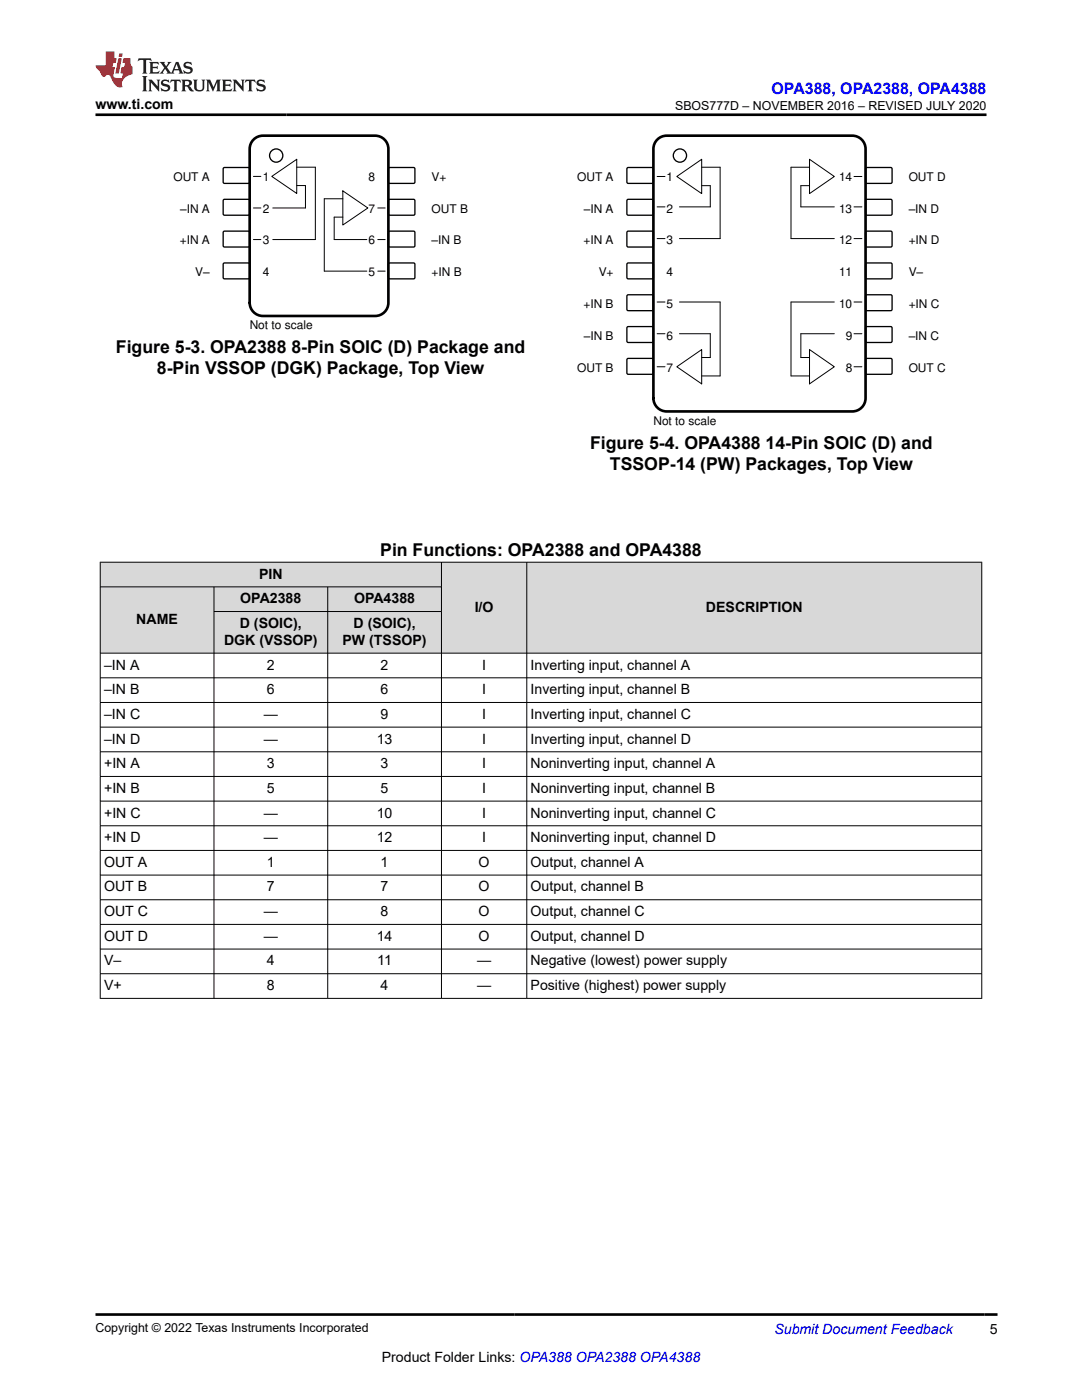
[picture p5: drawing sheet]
<svg xmlns="http://www.w3.org/2000/svg" width="216mm" height="279mm" viewBox="0 0 216 279" stroke-linecap="round" stroke-linejoin="round" font-family="sans-serif">
<defs><g id="words">
<g font-size="3.5">
<text x="23.1" y="70.5">Figure 5-3. OPA2388 8-Pin SOIC (D) Package and</text>
<text x="31.3" y="74.7">8-Pin VSSOP (DGK) Package, Top View</text>
<text x="117.8" y="89.5">Figure 5-4. OPA4388 14-Pin SOIC (D) and</text>
<text x="121.7" y="93.8">TSSOP-14 (PW) Packages, Top View</text>
<text x="75.9" y="111">Pin Functions: OPA2388 and OPA4388</text>
</g>
<text font-size="3.2" fill="#00f" x="154" y="18.7">OPA388, OPA2388, OPA4388</text>
<g font-size="2.8">
<text x="19" y="21.8">www.ti.com</text>
<text x="51.7" y="115.5">PIN</text>
<text x="27.2" y="124.5">NAME</text>
<text x="47.9" y="125.3">D (SOIC),</text>
<text x="48" y="120.4">OPA2388</text>
<text x="70.5" y="125.3">D (SOIC),</text>
<text x="70.7" y="120.4">OPA4388</text>
<text x="94.7" y="122.1">I/O</text>
<text x="140.9" y="122.1">DESCRIPTION</text>
<text x="44.7" y="128.7">DGK (VSSOP)</text>
<text x="68.4" y="128.7">PW (TSSOP)</text>
<text x="20.8" y="133.6">–IN A</text>
<text x="53.3" y="133.6">2</text>
<text x="76" y="133.6">2</text>
<text x="96.2" y="133.6">I</text>
<text x="105.9" y="133.6">Inverting input, channel A</text>
<text x="20.8" y="138.5">–IN B</text>
<text x="20.8" y="143.5">–IN C</text>
<text x="52.6" y="143.5">—</text>
<text x="53.3" y="138.5">6</text>
<text x="76" y="138.5">6</text>
<text x="76" y="143.5">9</text>
<text x="96.2" y="138.5">I</text>
<text x="96.2" y="143.5">I</text>
<text x="105.9" y="138.5">Inverting input, channel B</text>
<text x="105.9" y="143.5">Inverting input, channel C</text>
<text x="20.8" y="148.4">–IN D</text>
<text x="52.6" y="148.4">—</text>
<text x="75.2" y="148.4">13</text>
<text x="96.2" y="148.4">I</text>
<text x="105.9" y="148.4">Inverting input, channel D</text>
<text x="20.8" y="153.3">+IN A</text>
<text x="53.3" y="153.3">3</text>
<text x="76" y="153.3">3</text>
<text x="96.2" y="153.3">I</text>
<text x="105.9" y="153.3">Noninverting input, channel A</text>
<text x="20.8" y="158.2">+IN B</text>
<text x="53.3" y="158.2">5</text>
<text x="76" y="158.2">5</text>
<text x="96.2" y="158.2">I</text>
<text x="105.9" y="158.2">Noninverting input, channel B</text>
<text x="20.8" y="163.2">+IN C</text>
<text x="52.6" y="163.2">—</text>
<text x="75.2" y="163.2">10</text>
<text x="96.2" y="163.2">I</text>
<text x="105.9" y="163.2">Noninverting input, channel C</text>
<text x="20.8" y="168.1">+IN D</text>
<text x="20.8" y="173">OUT A</text>
<text x="52.6" y="168.1">—</text>
<text x="53.3" y="173">1</text>
<text x="75.2" y="168.1">12</text>
<text x="76" y="173">1</text>
<text x="95.5" y="173">O</text>
<text x="96.2" y="168.1">I</text>
<text x="105.9" y="168.1">Noninverting input, channel D</text>
<text x="105.9" y="173">Output, channel A</text>
<text x="20.8" y="177.9">OUT B</text>
<text x="53.3" y="177.9">7</text>
<text x="76" y="177.9">7</text>
<text x="95.5" y="177.9">O</text>
<text x="105.9" y="177.9">Output, channel B</text>
<text x="20.8" y="182.8">OUT C</text>
<text x="52.6" y="182.8">—</text>
<text x="76" y="182.8">8</text>
<text x="95.5" y="182.8">O</text>
<text x="105.9" y="182.8">Output, channel C</text>
<text x="20.8" y="187.8">OUT D</text>
<text x="52.6" y="187.8">—</text>
<text x="75.2" y="187.8">14</text>
<text x="95.5" y="187.8">O</text>
<text x="105.9" y="187.8">Output, channel D</text>
<text x="20.8" y="192.7">V–</text>
<text x="20.8" y="197.6">V+</text>
<text x="53.3" y="192.7">4</text>
<text x="53.3" y="197.6">8</text>
<text x="75.3" y="192.7">11</text>
<text x="76" y="197.6">4</text>
<text x="95.2" y="192.7">—</text>
<text x="95.2" y="197.6">—</text>
<text x="105.9" y="192.7">Negative (lowest) power supply</text>
<text x="105.9" y="197.6">Positive (highest) power supply</text>
<text x="197.5" y="266.1">5</text>
<text x="76.2" y="271.7">Product Folder Links: OPA388 OPA2388 OPA4388</text>
</g>
<text font-size="2.8" fill="#00f" x="154.5" y="266.2">Submit Document Feedback</text>
<g font-size="2.5">
<text x="134.7" y="21.9">SBOS777D – NOVEMBER 2016 – REVISED JULY 2020</text>
<text x="19" y="265.9">Copyright © 2022 Texas Instruments Incorporated</text>
</g>
<g font-size="2.4">
<text x="34.6" y="36.1">OUT A</text>
<text x="52.5" y="36.1">1</text>
<text x="73.5" y="36.1">8</text>
<text x="86.1" y="36.1">V+</text>
<text x="115.2" y="36.1">OUT A</text>
<text x="133" y="36.1">1</text>
<text x="167.4" y="36.1">14</text>
<text x="181.3" y="36.1">OUT D</text>
<text x="35.9" y="42.4">±IN A</text>
<text x="52.5" y="42.4">2</text>
<text x="73.5" y="42.4">7</text>
<text x="86.1" y="42.4">OUT B</text>
<text x="116.5" y="42.4">±IN A</text>
<text x="133" y="42.4">2</text>
<text x="167.4" y="42.4">13</text>
<text x="181.3" y="42.4">±IN D</text>
<text x="35.9" y="48.8">+IN A</text>
<text x="52.5" y="48.8">3</text>
<text x="73.5" y="48.8">6</text>
<text x="86.1" y="48.8">±IN B</text>
<text x="116.4" y="48.8">+IN A</text>
<text x="133" y="48.8">3</text>
<text x="167.4" y="48.8">12</text>
<text x="181.3" y="48.8">+IN D</text>
<text x="39" y="55.1">V±</text>
<text x="52.5" y="55.1">4</text>
<text x="73.5" y="55.1">5</text>
<text x="86.1" y="55.1">+IN B</text>
<text x="119.5" y="55.1">V+</text>
<text x="133" y="55.1">4</text>
<text x="167.4" y="55.1">11</text>
<text x="181.3" y="55.1">V±</text>
<text x="49.8" y="65.7">Not to scale</text>
<text x="116.4" y="61.5">+IN B</text>
<text x="133" y="61.5">5</text>
<text x="167.4" y="61.5">10</text>
<text x="181.3" y="61.5">+IN C</text>
<text x="116.5" y="67.8">±IN B</text>
<text x="133" y="67.8">6</text>
<text x="168.7" y="67.8">9</text>
<text x="181.3" y="67.8">±IN C</text>
<text x="115.2" y="74.2">OUT B</text>
<text x="133" y="74.2">7</text>
<text x="168.7" y="74.2">8</text>
<text x="181.3" y="74.2">OUT C</text>
<text x="130.4" y="84.8">Not to scale</text>
</g>
</g></defs>
<path d="M50.6 35.2h1.5M54.2 35.2l5-3.4v6.8zM59.2 33.4h3.7v14.4h-8.5M59.2 37h1.8v4.5h-6.6M68.4 38.1l5 3.4-5 3.4zM68.4 39.7h-3.7v14.4h8.5M50.6 41.5h1.5M50.6 47.8h1.5M68.4 43.3h-1.7v4.5h6.5M75.4 41.5h1.5M75.4 47.8h1.5M75.4 54.1h1.5" fill="none" stroke="#000" stroke-width=".2"/>
<path d="M44.7 33.5h5l.1 .2v2.8l-.2 .1h-4.9l-.2-.3v-2.6z" fill-rule="evenodd" fill="#fff"/>
<path d="M44.7 33.5h5l.1 .2v2.8l-.2 .1h-4.9l-.2-.3v-2.6z" fill="none" stroke="#000" stroke-width=".26"/>
<path d="M77.5 33.6l.3-.2 4.9 .1 .1 .2v2.8l-.3 .1h-4.9l-.1-.3z" fill-rule="evenodd" fill="#fff"/>
<path d="M77.5 33.6l.3-.2 4.9 .1 .1 .2v2.8l-.3 .1h-4.9l-.1-.3z" fill="none" stroke="#000" stroke-width=".26"/>
<path d="M44.7 39.8h5l.1 .2v2.8l-.2 .2-4.9-.1-.2-.2v-2.7z" fill-rule="evenodd" fill="#fff"/>
<path d="M44.7 39.8h5l.1 .2v2.8l-.2 .2-4.9-.1-.2-.2v-2.7z" fill="none" stroke="#000" stroke-width=".26"/>
<path d="M77.5 39.9l.3-.1h4.9l.1 .2v2.8l-.3 .2-4.9-.1-.1-.2z" fill-rule="evenodd" fill="#fff"/>
<path d="M77.5 39.9l.3-.1h4.9l.1 .2v2.8l-.3 .2-4.9-.1-.1-.2z" fill="none" stroke="#000" stroke-width=".26"/>
<path d="M44.7 46.2h5l.1 .2v2.8l-.2 .1h-4.9l-.2-.3v-2.6z" fill-rule="evenodd" fill="#fff"/>
<path d="M44.7 46.2h5l.1 .2v2.8l-.2 .1h-4.9l-.2-.3v-2.6z" fill="none" stroke="#000" stroke-width=".26"/>
<path d="M77.5 46.3l.3-.2 4.9 .1 .1 .2v2.8l-.3 .1h-4.9l-.1-.3z" fill-rule="evenodd" fill="#fff"/>
<path d="M77.5 46.3l.3-.2 4.9 .1 .1 .2v2.8l-.3 .1h-4.9l-.1-.3z" fill="none" stroke="#000" stroke-width=".26"/>
<path d="M44.7 52.5h5l.1 .2v2.8l-.2 .2-4.9-.1-.2-.2v-2.7z" fill-rule="evenodd" fill="#fff"/>
<path d="M44.7 52.5h5l.1 .2v2.8l-.2 .2-4.9-.1-.2-.2v-2.7z" fill="none" stroke="#000" stroke-width=".26"/>
<path d="M77.5 52.6l.3-.1h4.9l.1 .2v2.8l-.3 .2-4.9-.1-.1-.2z" fill-rule="evenodd" fill="#fff"/>
<g fill="none" stroke="#000" stroke-width=".26">
<path d="M77.5 52.6l.3-.1h4.9l.1 .2v2.8l-.3 .2-4.9-.1-.1-.2z"/>
<circle cx="55.1" cy="31" r="1.32"/>
</g>
<path d="M50.8 27.7l1.1-.6h.6h22.4a2.65 2.65 0 0 1 2.6 2.6v30.7a2.65 2.65 0 0 1-2.6 2.7h-22.4a2.65 2.65 0 0 1-2.7-2.7v-30.7a2.64 2.64 0 0 1 1-2z" fill="none" stroke="#000" stroke-width=".53"/>
<g fill="none" stroke="#000" stroke-width=".2">
<path d="M131.1 35.2h1.6M135 35.2l5-3.4v6.8zM140 33.4h3.7v14.2h-8.1M140 37.1h1.7v4.2h-6.1M161.5 31.8l5 3.4-5 3.4zM161.5 33.4h-3.7v14.2h8.7M161.5 37.1h-1.7v4.2h6.7M170.4 35.2h1.6M131.1 41.3h1.6M131.1 47.6h1.6M170.4 41.3h1.6M170.4 47.6h1.6"/>
<path d="M131.1 60.3h1.6M131.1 66.6h1.6M131.1 73.2h1.6M135 73.2l5-3.4v6.8zM135.6 60.3h8.1v14.7h-3.7M135.6 66.6h6.1v4.7h-1.7M161.5 69.8l5 3.4-5 3.4zM166.5 60.3h-8.7v14.7h3.7M166.5 66.6h-6.7v4.7h1.7M170.4 60.3h1.6M170.4 66.6h1.6M170.4 73.2h1.6"/>
</g>
<path d="M125.2 33.5h5l.2 .2-.1 2.8-.2 .1h-4.9l-.1-.3v-2.6z" fill-rule="evenodd" fill="#fff"/>
<path d="M125.2 33.5h5l.2 .2-.1 2.8-.2 .1h-4.9l-.1-.3v-2.6z" fill="none" stroke="#000" stroke-width=".26"/>
<path d="M172.7 33.6l.3-.2 4.9 .1 .1 .2v2.8l-.3 .1h-4.9l-.1-.3z" fill-rule="evenodd" fill="#fff"/>
<path d="M172.7 33.6l.3-.2 4.9 .1 .1 .2v2.8l-.3 .1h-4.9l-.1-.3z" fill="none" stroke="#000" stroke-width=".26"/>
<path d="M125.2 39.8h5l.2 .2-.1 2.8-.2 .2-4.9-.1-.1-.2v-2.7z" fill-rule="evenodd" fill="#fff"/>
<path d="M125.2 39.8h5l.2 .2-.1 2.8-.2 .2-4.9-.1-.1-.2v-2.7z" fill="none" stroke="#000" stroke-width=".26"/>
<path d="M172.7 39.9l.3-.1h4.9l.1 .2v2.8l-.3 .2-4.9-.1-.1-.2z" fill-rule="evenodd" fill="#fff"/>
<path d="M172.7 39.9l.3-.1h4.9l.1 .2v2.8l-.3 .2-4.9-.1-.1-.2z" fill="none" stroke="#000" stroke-width=".26"/>
<path d="M125.2 46.2h5l.2 .2-.1 2.8-.2 .1h-4.9l-.1-.3v-2.6z" fill-rule="evenodd" fill="#fff"/>
<path d="M125.2 46.2h5l.2 .2-.1 2.8-.2 .1h-4.9l-.1-.3v-2.6z" fill="none" stroke="#000" stroke-width=".26"/>
<path d="M172.7 46.3l.3-.2 4.9 .1 .1 .2v2.8l-.3 .1h-4.9l-.1-.3z" fill-rule="evenodd" fill="#fff"/>
<path d="M172.7 46.3l.3-.2 4.9 .1 .1 .2v2.8l-.3 .1h-4.9l-.1-.3z" fill="none" stroke="#000" stroke-width=".26"/>
<path d="M125.2 52.5h5l.2 .2-.1 2.8-.2 .2-4.9-.1-.1-.2v-2.7z" fill-rule="evenodd" fill="#fff"/>
<path d="M125.2 52.5h5l.2 .2-.1 2.8-.2 .2-4.9-.1-.1-.2v-2.7z" fill="none" stroke="#000" stroke-width=".26"/>
<path d="M172.7 52.6l.3-.1h4.9l.1 .2v2.8l-.3 .2-4.9-.1-.1-.2z" fill-rule="evenodd" fill="#fff"/>
<path d="M172.7 52.6l.3-.1h4.9l.1 .2v2.8l-.3 .2-4.9-.1-.1-.2z" fill="none" stroke="#000" stroke-width=".26"/>
<path d="M125.2 58.9h5l.2 .2-.1 2.8-.2 .1h-4.9l-.1-.3v-2.6z" fill-rule="evenodd" fill="#fff"/>
<path d="M125.2 58.9h5l.2 .2-.1 2.8-.2 .1h-4.9l-.1-.3v-2.6z" fill="none" stroke="#000" stroke-width=".26"/>
<path d="M172.7 59l.3-.2 4.9 .1 .1 .2v2.8l-.3 .1h-4.9l-.1-.3z" fill-rule="evenodd" fill="#fff"/>
<path d="M172.7 59l.3-.2 4.9 .1 .1 .2v2.8l-.3 .1h-4.9l-.1-.3z" fill="none" stroke="#000" stroke-width=".26"/>
<path d="M125.2 65.2h5l.2 .2-.1 2.8-.2 .2-4.9-.1-.1-.2v-2.7z" fill-rule="evenodd" fill="#fff"/>
<path d="M125.2 65.2h5l.2 .2-.1 2.8-.2 .2-4.9-.1-.1-.2v-2.7z" fill="none" stroke="#000" stroke-width=".26"/>
<path d="M172.7 65.3l.3-.1h4.9l.1 .2v2.8l-.3 .2-4.9-.1-.1-.2z" fill-rule="evenodd" fill="#fff"/>
<path d="M172.7 65.3l.3-.1h4.9l.1 .2v2.8l-.3 .2-4.9-.1-.1-.2z" fill="none" stroke="#000" stroke-width=".26"/>
<path d="M125.2 71.6h5l.2 .2-.1 2.8-.2 .1h-4.9l-.1-.3v-2.6z" fill-rule="evenodd" fill="#fff"/>
<path d="M125.2 71.6h5l.2 .2-.1 2.8-.2 .1h-4.9l-.1-.3v-2.6z" fill="none" stroke="#000" stroke-width=".26"/>
<path d="M172.7 71.7l.3-.2 4.9 .1 .1 .2v2.8l-.3 .1h-4.9l-.1-.3z" fill-rule="evenodd" fill="#fff"/>
<g fill="none" stroke="#000" stroke-width=".26">
<path d="M172.7 71.7l.3-.2 4.9 .1 .1 .2v2.8l-.3 .1h-4.9l-.1-.3z"/>
<circle cx="135.7" cy="31" r="1.32"/>
</g>
<path d="M131.4 27.7l1-.6h.6h37.1a2.65 2.65 0 0 1 2.6 2.6v49.8a2.65 2.65 0 0 1-2.6 2.6h-37.1a2.65 2.65 0 0 1-2.6-2.6v-49.8a2.64 2.64 0 0 1 1-2z" fill="none" stroke="#000" stroke-width=".53"/>
<g fill="#d8d8d8">
<path d="M20 112.2h175.9v4.9h-175.9z" fill-rule="evenodd"/>
<path d="M20.1 112.3h67.9v4.8h-67.9z" fill-rule="evenodd"/>
<path d="M88.2 112.3h16.9v18h-16.9z" fill-rule="evenodd"/>
<path d="M105.2 112.3h90.6v18h-90.6z" fill-rule="evenodd"/>
<path d="M20.1 117.2h22.5v13.1h-22.5z" fill-rule="evenodd"/>
<path d="M42.8 117.2h22.5v4.8h-22.5z" fill-rule="evenodd"/>
<path d="M65.5 117.2h22.5v4.8h-22.5z" fill-rule="evenodd"/>
<path d="M42.8 122.1h22.5v8.2h-22.5z" fill-rule="evenodd"/>
<path d="M65.5 122.1h22.5v8.2h-22.5z" fill-rule="evenodd"/>
</g>
<g fill="none" stroke="#000" stroke-width=".2">
<path d="M19.9 112.2h176.1M19.9 117.1h68.3M20 112.1v87.2M42.7 117.1v82.2M65.4 117.1v82.2M88.1 112.1v87.2M105.1 112.1v87.2M195.9 112.1v87.2M19.9 135.3h176.1M42.7 122h45.5M196 130.4h-176.1M19.9 140.2h176.1"/>
<path d="M19.9 145.1h176.1M19.9 150h176.1M19.9 155h176.1M19.9 159.9h176.1M19.9 164.8h176.1M19.9 169.7h176.1M19.9 174.6h176.1M19.9 179.6h176.1M19.9 184.5h176.1M19.9 189.4h176.1M19.9 194.3h176.1M19.9 199.2h176.1"/>
</g>
<path d="M27.7 11.6l-.2 .6 .5-.2h.6v.1v2.2l-.2 .4h1l-.2-.4v-2.2v-.1h.5l.5 .2-.1-.6zM29.8 12.4l.2 .3v1.6l-.2 .4h1.9l.1-.6a1.08 1.08 0 0 1-1.3 .2v-.7h.6l.4 .2v-.7l-.4 .2h-.6v-.5l.2-.2a1 1 0 0 1 1 .3l-.1-.5zM31.8 12.4l1 1.1-1 1.2h.9l-.2-.2 .4-.8 .5 .8-.2 .2h1.6l-.2-.2 .1-.5h1l.1 .5-.1 .2h.9l-.2-.4-.8-1.9h-.5l-1 2.1-.8-1.1 .9-1h-.8l.2 .2-.5 .6-.3-.6 .1-.2zM35.2 12.8l.4 1h-.8zM36.8 12.5a.65 .65 0 0 0-.2 .7 .65 .65 0 0 0 .6 .5l.7 .1 .1 .3a.79 .79 0 0 1-.7 .4 .79 .79 0 0 1-.7-.5l.1 .7 .2-.1a.93 .93 0 0 0 1.1 0 .93 .93 0 0 0 .4-.9 1.46 1.46 0 0 0-1.2-.6l-.1-.3a1.09 1.09 0 0 1 1.2 .2l-.2-.6-.1 .1-.6-.2zM28.4 15.2l.2 .4v2.2l-.2 .4h1l-.2-.4v-2.2l.2-.4zM29.6 15.9l.2 .4v1.5l-.2 .4h.8l-.3-.4v-1.3l1.7 1.8v-2l.2-.4h-.8l.2 .2 .1 1.1-1.2-1.3zM32.3 16a.65 .65 0 0 0-.2 .8 .65 .65 0 0 0 .7 .4l.6 .2 .1 .2a.79 .79 0 0 1-.7 .4 .79 .79 0 0 1-.7-.5l.1 .7 .2-.1a.93 .93 0 0 0 1.1 .1 .93 .93 0 0 0 .4-1 1.46 1.46 0 0 0-1.2-.5l-.1-.4a1.09 1.09 0 0 1 1.2 .2l-.2-.6-.1 .1-.6-.1zM34.1 15.9l-.1 .6a.63 .63 0 0 1 .7-.3l.1 1.6-.3 .4h1l-.2-.4v-1.6a.66 .66 0 0 1 .8 .3l-.1-.6zM36.2 15.9l.2 .4v1.5l-.2 .4h.9l-.2-.2v-.7h.5l.1 .2a.79 .79 0 0 0 1.2 .6l-1-.9a.61 .61 0 0 0 .6-.6 .61 .61 0 0 0-.5-.7zM36.9 16.2h.2a.47 .47 0 0 1 .5 .1 .47 .47 0 0 1 .1 .5l-.2 .1-.6 .1zM38.5 15.9l.2 .2a2.27 2.27 0 0 0 .4 2 1.04 1.04 0 0 0 1.7-.7v-1.3l.2-.2h-.8l.2 .4v1.1a.6 .6 0 0 1-.6 .6 .6 .6 0 0 1-.6-.6v-1.1l.3-.4zM41.1 15.9l.2 .4v1.5l-.2 .4h.7l-.2-.4v-1.4l.9 1.9 .8-1.9v1.4l-.2 .4h1l-.3-.4v-1.5l.3-.4h-.8l-.7 1.5-.7-1.5zM44.3 15.9l.2 .4v1.5l-.2 .4h1.9l.1-.6a1.09 1.09 0 0 1-1.3 .2v-.7h.6l.4 .2v-.6l-.4 .2h-.6v-.6l.2-.1a1.01 1.01 0 0 1 1 .3l-.1-.6zM46.4 15.9l.3 .4v1.5l-.3 .4h.8l-.2-.4v-1.3l1.6 1.8v-2l.2-.4h-.7l.2 .2v1.1l-1.2-1.3zM49 15.9l-.1 .6a.63 .63 0 0 1 .8-.3v1.6l-.3 .4h1l-.2-.4v-1.6a.66 .66 0 0 1 .8 .3l-.1-.6zM51.4 16a.65 .65 0 0 0-.2 .8 .65 .65 0 0 0 .6 .4l.6 .2 .2 .2a.79 .79 0 0 1-.8 .4 .79 .79 0 0 1-.6-.5l.1 .7 .2-.1a.93 .93 0 0 0 1 .1 .93 .93 0 0 0 .5-1 1.46 1.46 0 0 0-1.3-.5l-.1-.4a1.09 1.09 0 0 1 1.3 .2l-.2-.6-.2 .1-.5-.1z" fill="#231f20"/>
<path d="M21.1 10.3v2.7h-2.1l.1 .4 .9 1a.95 .95 0 0 0 .9 .9 .59 .59 0 0 1 .6-.4 .59 .59 0 0 1 .5 .3l.4 .8a1.59 1.59 0 0 0 2.1 1.4 1.61 1.61 0 0 1 1-2.3l1-.3-.1-1.5a1.59 1.59 0 0 1-.4-1.7h-1.4l-.2 .9h.5l-.1 .9h-.5l-.2 .9v.3l.4 .1-.2 .9h-.6a.73 .73 0 0 1-1.1-.7l.3-1.5h-.5l.2-.9h.5l.2-.9h-.5v-1.3zM23.6 11.6l-.6 3.1h.7l.6-3.1zM23.8 10.7l-.1 .6h.7l.1-.6z" fill="#ed1c24"/>
<path d="M19 22.9h177.8M19.1 262.3h179.9" fill="none" stroke="#000" stroke-width=".53"/>
<use href="#words"/>
</svg>
